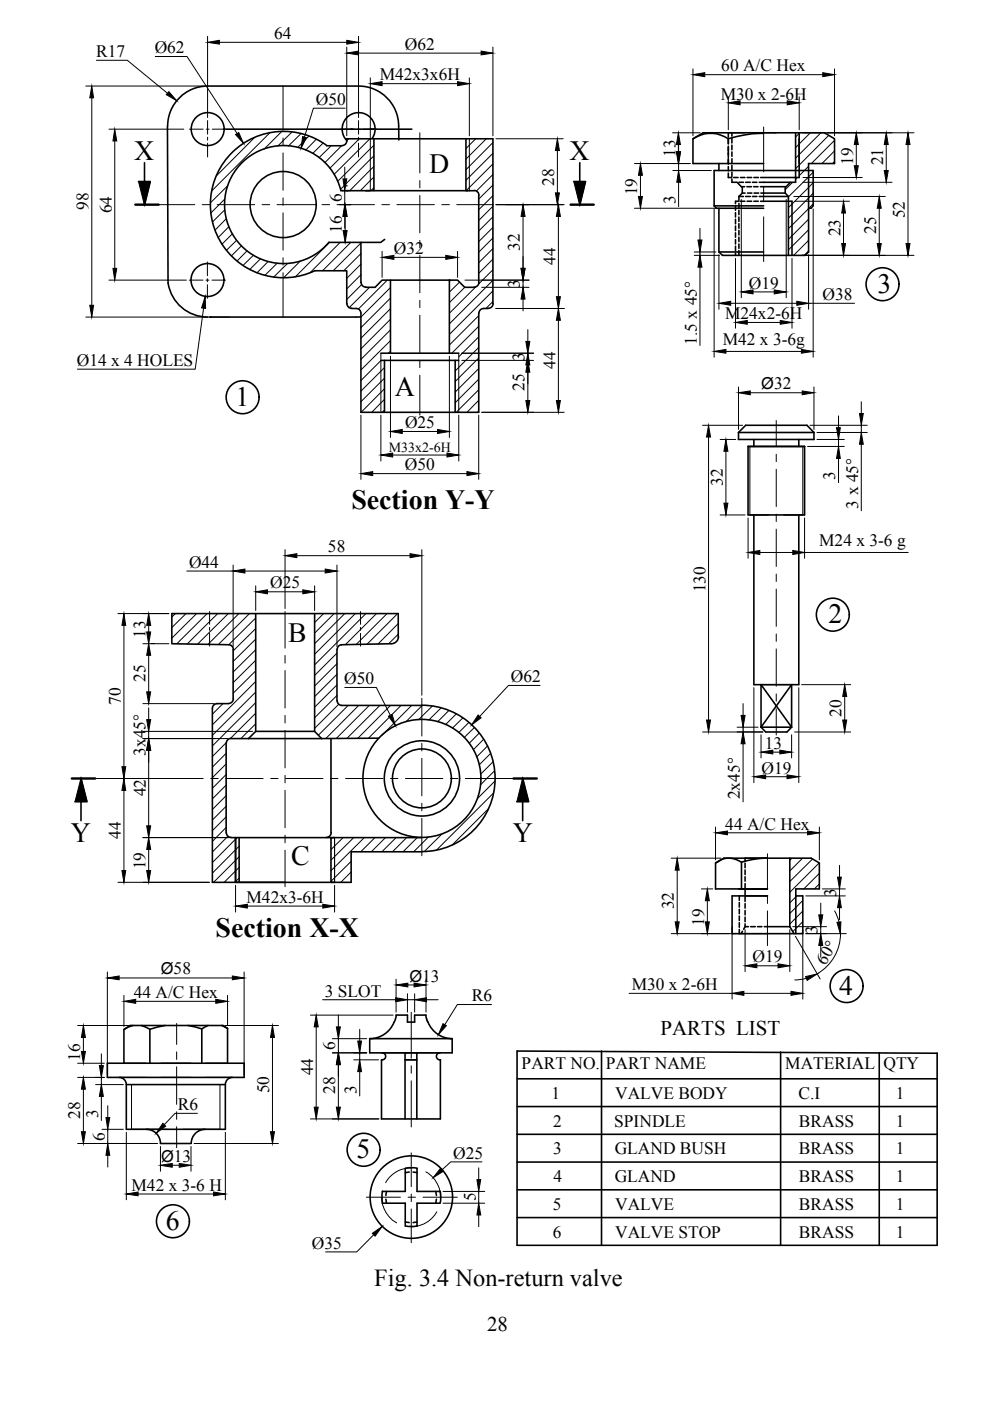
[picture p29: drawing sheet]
<svg xmlns="http://www.w3.org/2000/svg" width="210mm" height="297mm" viewBox="0 0 210 297" stroke-linecap="round" stroke-linejoin="round" font-family="sans-serif">
<defs><g id="words">
<g font-size="5.9">
<text x="28.5" y="33.9">X</text>
<text x="120.8" y="33.9">X</text>
<text x="91" y="36.6">D</text>
<text x="186.1" y="62.1">3</text>
<text x="49.9" y="86.1">1</text>
<text x="83.7" y="84">A</text>
<text x="74.5" y="108">Section Y-Y</text>
<text x="61.1" y="136.1">B</text>
<text x="175.6" y="132.2">2</text>
<text x="15" y="178.6">Y</text>
<text x="108.7" y="178.6">Y</text>
<text x="61.7" y="183.4">C</text>
<text x="45.7" y="198.6">Section X-X</text>
<text x="178" y="210.9">4</text>
<text x="75.6" y="245.6">5</text>
<text x="35.2" y="260.8">6</text>
</g>
<text font-size="5.2" x="79.4" y="272.6">Fig. 3.4 Non-return valve</text>
<g font-size="4.4">
<text x="140.1" y="219.5">PARTS LIST</text>
<text x="103.3" y="282.2">28</text>
</g>
<g font-size="3.7">
<text x="32.8" y="11.3">Ø62</text>
<text x="58.2" y="8.3">64</text>
<text x="85.8" y="10.5">Ø62</text>
<text x="20.4" y="12.1">R17</text>
<text x="80.5" y="17.1">M42x3x6H</text>
<text x="152.9" y="15.2">60 A/C Hex</text>
<text x="67" y="22.2">Ø50</text>
<text x="152.8" y="21.1">M30 x 2-6H</text>
<text x="143.2" y="33.3" transform="rotate(-90 143.2 33.3)">13</text>
<text x="180.9" y="34.9" transform="rotate(-90 180.9 34.9)">19</text>
<text x="187.3" y="35.1" transform="rotate(-90 187.3 35.1)">21</text>
<text x="117.5" y="39.4" transform="rotate(-90 117.5 39.4)">28</text>
<text x="135.1" y="41.4" transform="rotate(-90 135.1 41.4)">19</text>
<text x="18.8" y="44.5" transform="rotate(-90 18.8 44.5)">98</text>
<text x="23.7" y="45.3" transform="rotate(-90 23.7 45.3)">64</text>
<text x="72.5" y="42.8" transform="rotate(-90 72.5 42.8)">6</text>
<text x="143.2" y="43.3" transform="rotate(-90 143.2 43.3)">3</text>
<text x="191.8" y="46.3" transform="rotate(-90 191.8 46.3)">52</text>
<text x="72.5" y="49.4" transform="rotate(-90 72.5 49.4)">16</text>
<text x="83.5" y="53.8">Ø32</text>
<text x="110.2" y="53.3" transform="rotate(-90 110.2 53.3)">32</text>
<text x="178.2" y="50.1" transform="rotate(-90 178.2 50.1)">23</text>
<text x="185.7" y="49.6" transform="rotate(-90 185.7 49.6)">25</text>
<text x="117.8" y="56.2" transform="rotate(-90 117.8 56.2)">44</text>
<text x="110.2" y="61" transform="rotate(-90 110.2 61)">3</text>
<text x="158.8" y="61.2">Ø19</text>
<text x="174.4" y="63.6">Ø38</text>
<text x="153.7" y="67.7">M24x2-6H</text>
<text x="16.3" y="77.6">Ø14 x 4 HOLES</text>
<text x="111.2" y="76.5" transform="rotate(-90 111.2 76.5)">3</text>
<text x="147.7" y="73.1" transform="rotate(-90 147.7 73.1)">1.5 x 45°</text>
<text x="153.2" y="73.1">M42 x 3-6g</text>
<text x="111.2" y="82.9" transform="rotate(-90 111.2 82.9)">25</text>
<text x="117.8" y="78.2" transform="rotate(-90 117.8 78.2)">44</text>
<text x="85.9" y="90.8">Ø25</text>
<text x="85.8" y="99.7">Ø50</text>
<text x="177.1" y="101.9" transform="rotate(-90 177.1 101.9)">3</text>
<text x="153.2" y="103" transform="rotate(-90 153.2 103)">32</text>
<text x="182" y="107.8" transform="rotate(-90 182 107.8)">3 x 45°</text>
<text x="69.5" y="117.1">58</text>
<text x="173.7" y="115.7">M24 x 3-6 g</text>
<text x="40.1" y="120.4">Ø44</text>
<text x="57.3" y="124.8">Ø25</text>
<text x="149.5" y="125.6" transform="rotate(-90 149.5 125.6)">130</text>
<text x="30.8" y="135.2" transform="rotate(-90 30.8 135.2)">13</text>
<text x="25.6" y="149.4" transform="rotate(-90 25.6 149.4)">70</text>
<text x="30.8" y="144.6" transform="rotate(-90 30.8 144.6)">25</text>
<text x="73" y="145.1">Ø50</text>
<text x="108.3" y="144.6">Ø62</text>
<text x="178.4" y="152" transform="rotate(-90 178.4 152)">20</text>
<text x="30.8" y="160.2" transform="rotate(-90 30.8 160.2)">3x45°</text>
<text x="162.2" y="158.8">13</text>
<text x="161.4" y="164">Ø19</text>
<text x="30.9" y="168.9" transform="rotate(-90 30.9 168.9)">42</text>
<text x="156.9" y="169.5" transform="rotate(-90 156.9 169.5)">2x45°</text>
<text x="25.6" y="177.9" transform="rotate(-90 25.6 177.9)">44</text>
<text x="153.8" y="175.9">44 A/C Hex</text>
<text x="30.8" y="184.3" transform="rotate(-90 30.8 184.3)">19</text>
<text x="52.3" y="191.5">M42x3-6H</text>
<text x="177.3" y="190.1" transform="rotate(-90 177.3 190.1)">3</text>
<text x="142.9" y="192.8" transform="rotate(-90 142.9 192.8)">32</text>
<text x="149.3" y="196.3" transform="rotate(-90 149.3 196.3)">19</text>
<text x="173.3" y="198.1" transform="rotate(-90 173.3 198.1)">3</text>
<text x="133.9" y="209.9">M30 x 2-6H</text>
<text x="159.6" y="204">Ø19</text>
<text x="175" y="204.8" transform="rotate(-60 175 204.8)">60°</text>
<text x="28.3" y="211.6">44 A/C Hex</text>
<text x="68.9" y="211.3">3 SLOT</text>
<text x="100" y="212.3">R6</text>
<text x="17" y="224.9" transform="rotate(-90 17 224.9)">16</text>
<text x="66.4" y="228" transform="rotate(-90 66.4 228)">44</text>
<text x="71.1" y="222.7" transform="rotate(-90 71.1 222.7)">6</text>
<text x="110.6" y="226.7">PART NO.</text>
<text x="128.5" y="226.7">PART NAME</text>
<text x="166.5" y="226.7">MATERIAL</text>
<text x="187.3" y="226.7">QTY</text>
<text x="57.1" y="231.8" transform="rotate(-90 57.1 231.8)">50</text>
<text x="71.1" y="232" transform="rotate(-90 71.1 232)">28</text>
<text x="75.6" y="231.9" transform="rotate(-90 75.6 231.9)">3</text>
<text x="117" y="233">1</text>
<text x="130.4" y="233">VALVE BODY</text>
<text x="169.3" y="233">C.I</text>
<text x="189.9" y="233">1</text>
<text x="17" y="237.2" transform="rotate(-90 17 237.2)">28</text>
<text x="20.8" y="237.1" transform="rotate(-90 20.8 237.1)">3</text>
<text x="37.7" y="235.4">R6</text>
<text x="117.3" y="238.8">2</text>
<text x="130.2" y="238.8">SPINDLE</text>
<text x="169.4" y="238.8">BRASS</text>
<text x="189.9" y="238.8">1</text>
<text x="22.2" y="241.9" transform="rotate(-90 22.2 241.9)">6</text>
<text x="96.1" y="245.7">Ø25</text>
<text x="117.2" y="244.7">3</text>
<text x="130.3" y="244.7">GLAND BUSH</text>
<text x="169.4" y="244.7">BRASS</text>
<text x="189.9" y="244.7">1</text>
<text x="117.3" y="250.6">4</text>
<text x="130.3" y="250.6">GLAND</text>
<text x="169.4" y="250.6">BRASS</text>
<text x="189.9" y="250.6">1</text>
<text x="27.9" y="252.5">M42 x 3-6 H</text>
<text x="100.9" y="254.7" transform="rotate(-90 100.9 254.7)">5</text>
<text x="117.2" y="256.5">5</text>
<text x="130.4" y="256.5">VALVE</text>
<text x="169.4" y="256.5">BRASS</text>
<text x="189.9" y="256.5">1</text>
<text x="117.2" y="262.4">6</text>
<text x="130.4" y="262.4">VALVE STOP</text>
<text x="169.4" y="262.4">BRASS</text>
<text x="189.9" y="262.4">1</text>
<text x="66.1" y="264.7">Ø35</text>
</g>
<g font-size="3.5">
<text x="161.4" y="82.5">Ø32</text>
<text x="34.1" y="206.6">Ø58</text>
<text x="86.8" y="208.1">Ø13</text>
<text x="34.1" y="246.3">Ø13</text>
</g>
<text font-size="3" x="82.5" y="95.8">M33x2-6H</text>
</g></defs>
<!-- layer: 0 -->
<g fill="none" stroke="#000" stroke-width=".21">
<path d="M18.2 18.2h25.2M20.4 12.8h6.6l8.5 7M32.9 12h6.8l10.6 16.3M44 7.7v17.2M46.5 9h27M60 18.2v9.4M73.5 10v18.8M76 7.7v17.2M76 11.3h26M78.5 16.5v12.7M81 17.7h16M99.5 16.5v12.3"/>
<path d="M104.5 10v18.8M146.9 14.6v14.2M149.4 15.8h25M176.9 14.6v14.2M19.5 20.7v44M23.1 27.4h15.9M24.3 29.9v27M40.2 27.4h2.9M43.7 27.4h.7M44 25.6v2.8M44 29.1v.6M44 30.4v2.9"/>
<path d="M45 27.4h2.9M48.3 39.4l-3.7 3.6M54 29.2l-8.1 8.1M57.2 28.2l-12.3 12.3M59.7 27.9l-3.7 3.7M60 29.3v1.5M60 32.4v7.9M61.9 28l-3 2.9M63.8 28.4l-2.6 2.5M65.5 28.9l-2.4 2.4M67 29.5l-2.2 2.3M68.5 30.4l-2.2 2.2"/>
<path d="M70.2 30.9l-2.6 2.5M72.2 27.4h2.9M72.4 30.9l-3.5 3.6M73.1 35.4v2.5M73.2 22.9h-6.8l-1.9 6.2M73.9 29.4l-.4 .4M75.7 27.4h.7M76 25.6v2.8M76 29.1v.6M76 30.4v2.9M76.2 29.4l-6.3 6.3M77 27.4h2.9"/>
<path d="M78.4 29.4l-7.6 7.6M78.5 29.4v11M79.3 30.8l-7.7 7.7M79.3 33.1l-7.1 7.1M79.3 35.3l-5.1 5.1M79.3 37.5l-2.9 2.9M79.3 39.8l-.7 .6M89 28.2v8.5M89 38.3v1.5M99.5 29.4v11M100.9 29.4l-2.1 2.1M103.1 29.4l-4.3 4.3"/>
<path d="M104.5 30.2l-5.7 5.8M104.5 32.5l-5.7 5.7M104.5 34.8l-5.7 5.6M104.5 37l-3.5 3.5M104.5 39.2l-3 3M105.1 29.4h14.3M118.2 31.9v9M134.5 34.7h11.8M135.8 37.2v4.5M142.6 28.2h5.8M142.6 36.2h8.2M143.9 29.7v2.5"/>
<path d="M143.9 34.7v1.5M143.9 38.7v5.1M154.4 20.5v7M156.9 21.8h10M168 38.7l-1.5 1.5M169 37.6l-.3 .4M169.4 20.5v7M169.6 28.2l-.9 .8M170.3 28.2h23.5M170.3 38.7h18.8M170.3 37.6h12.5M171.4 35.3l-2 2"/>
<path d="M171.8 28.2l-3.1 3.1M172.4 38.7l-5.2 5.3M172.4 36.5l-5.2 5.2M174.1 28.2l-5.4 5.3M175.7 28.7l-7 7.1M176.9 29.8l-4.9 4.9M176.9 32l-2.6 2.7M176.9 34.2l-.4 .5M181.6 30.6v4.5M187.9 30.6v5.6M192.5 30.6v21M23.1 59.4h16.4"/>
<path d="M33.6 43.4h7.7M40.1 59.4h2.9M42.9 43.4h1.6M43.7 59.4h.6M44 55.5v3M44 59.1v.6M44.9 59.4h2.9M46 43.4h8M47.7 42.2l-3 3M47.7 44.5l-2.7 2.6M47.9 46.4l-2.3 2.4M48.5 48.1l-2.2 2.3"/>
<path d="M49.2 49.6l-2.1 2.2M50.2 51l-2.2 2.1M51.2 52.2l-2.1 2.1M52.4 53.2l-2.2 2.2M53.7 54.1l-2.2 2.2M55.2 54.9l-2.3 2.3M55.6 43.4h1.6M56.8 55.5l-2.3 2.4M58.7 55.8l-2.5 2.6M58.7 43.4h8M60 42v1.5M60 45.1v7.9"/>
<path d="M60 54.7v1.5M60 57.8v9.4M60.9 55.9l-2.9 2.9M63.7 55.4l-3.6 3.5M68.3 43.4h1.6M69.9 51.4l-7.3 7.3M71.4 43.4h8M72.1 51.4l-6.4 6.5M72.8 40.4h1.6M73.1 40.4v3M73.1 45.9v2.5M73.2 45.9v3"/>
<path d="M73.7 51.4h.7M74.4 51.4l-6 6M76.5 51.5l-5.9 5.9M76.5 53.8l-3.6 3.6M76.5 56l-3 3M76.5 58.3l-3 3M81 43.4h1.6M81 53.3v5.5M82.1 59.4l-6.1 6.1M83.5 54.6h11M84.1 43.4h8M89 41.4v8"/>
<path d="M89 51v1.5M89 54.1v8M93.7 43.4h1.6M95.6 59.4l-.3 .3M96.8 43.4h7.7M97 53.3v5.5M97.4 59.8l-2.1 2.1M98.6 59.4h13.6M104.5 41.5l-3 3M104.5 43.7l-3 3M104.5 46l-3 3M104.5 48.2l-3 3"/>
<path d="M104.5 50.5l-3 3M104.5 52.7l-3 3M104.5 54.9l-3 3.1M104.5 57.2l-3 3M104.5 59.4l-9.2 9.3M105.1 43.4h14.5M110.9 45.9v11M110.9 59.4v1.5M118.4 45.9v17M134.5 44.2h17.3M147.2 54.1h5.4M147.2 53.4h4.6"/>
<path d="M148.4 48.4v2.5M148.4 53.4v.7M148.4 56.6v16.6M151.4 44.3v31.4M152.4 54v11.6M155.9 54.8v14.8M157.2 42.3v20.8M166.7 42.3v20.8M167.9 54.8v14.8M168.3 41.7h19.4M168.6 42.7h11.5M170 54.1h23.8"/>
<path d="M171.4 46.5l-4.2 4.3M171.4 48.7l-4.2 4.3M171.4 44.2l-4.2 4.3M171.4 51l-3.1 3.1M171.4 53.2l-.9 .9M171.4 54v11.6M172.4 41l-5.2 5.2M172.4 43.2l-.9 1M172.4 44.3v31.4M178.8 45.2v6.4M186.4 44.2v7.4M18.2 67.2h30.5"/>
<path d="M43.2 65.4l-1.8 12.9h-25M44 60.4v2.8M76.7 60.4l-3.2 3.1M78.3 60.9l-4.3 4.4M80.8 74.9v12.5M80.8 76.4l-4.3 4.3M81.5 77.9l-5 5M82.8 61l-6.3 6.2M82.8 63.2l-6.3 6.3M82.8 65.4l-6.3 6.3M82.8 67.7l-6.3 6.3M82.8 69.9l-6.3 6.3"/>
<path d="M82.8 72.2l-6.3 6.2M82.8 74.5l-.5 .4M82.8 75.5v17.3M89 63.7v1.5M89 66.8v8M89 76.4v1.5M89 79.5v8.5M95.3 75.5v17.3M96.5 76.4h.1M97.3 74.9v12.5M97.9 76.4h15.2M97.9 74.9h15.2"/>
<path d="M98.5 60.9l-3.2 3.3M100.9 60.8l-5.6 5.6M101.5 73.7l-5 5M101.5 75.9l-5 5M101.5 78.1l-5 5M101.5 66.9l-6.2 6.3M101.5 69.2l-5.7 5.7M101.5 71.4l-4.2 4.2M102.1 60.9h10.1M104.5 61.7l-9.2 9.2M104.5 63.9l-1.5 1.5M105.1 65.4h14.5"/>
<path d="M110.9 63.4v2.5M111.9 69.9v2.5M111.9 74.9v1.5M111.9 77.4v7.5M118.4 67.9v17M153.9 74.5h16M154.9 64.3h14M158.4 68.4h7M159.7 61.9h4.5M171.4 64.3h9.8M76.5 88v13.6M80.8 88v9.7"/>
<path d="M81.5 80.2l-5 5M81.5 82.4l-4.9 5M81.5 84.7l-2.7 2.7M81.5 86.9l-.4 .5M83.3 96.5h11.5M85.3 91.5h7.5M97.3 88v9.7M101.5 80.4l-5 5M101.5 82.6l-4.7 4.8M101.5 88v13.6M101.5 84.9l-2.5 2.5M101.5 87.1l-.3 .3"/>
<path d="M102.1 87.4h17.5M149 90.2h8.5M150.2 92.7v60M152.7 93.2h3.3M153.9 95.7v11M156.6 82v9.1M159 94.7v14.5M159.1 83.3h11M164.6 89.2v5.5M164.6 96.3v1.6M164.6 99.5v7.9M170.2 94.7v14.5"/>
<path d="M171.2 94.7h7.8M171.7 90.2h12.2M172.6 82v9.1M173.2 93.2h5.8M173.2 91.7h10.7M177.8 88.2v2.5M177.8 93.2v1.5M177.8 97.2v5.1M182.6 85.2v2.5M182.6 90.2v1.5M182.6 94.2v14.1M49.4 119.8v17.3"/>
<path d="M60.4 116.5v12.5M62.9 117.8h24M71.4 119.8v17.3M79 100.4h20M89.4 116.5v30.9M152.7 109.2h5.3M158.6 109.8v8.6M161.1 117.1h7M164.6 109v1.6M164.6 112.2v7.9M170.6 109.8v8.6M170.6 117.1h22"/>
<path d="M25 130.1h10.8M26.3 132.6v30M30.3 136.5h5.5M31.5 132.6v1.4M31.5 138.9v7.8M32.1 136.4h.7M37.2 130.1l-.8 .7M39.4 130.1l-3 3M39.6 121.1h9.8M41.7 130.1l-5.3 5.2M43.9 130.1l-6.4 6.4M44.4 129.7v2.7"/>
<path d="M44.4 133v.6M44.4 134.3v2.7M46.2 130.1l-6.5 6.4M48.4 130.1l-6.5 6.5M50.7 130.1l-6.6 6.5M51.9 121.1h17M52.9 130.1l-6.6 6.6M54.2 131l-5.7 5.7M54.2 133.3l-4.8 4.7M54.2 135.5l-4.8 4.8M54.2 137.8l-4.8 4.7M54.2 140l-4.8 4.7"/>
<path d="M54.2 124.2v5.3M56.7 125.5h7.5M60.4 129.7v7.7M60.4 139v1.6M66.7 124.2v5.3M68.6 130.1l-1.9 1.9M70.9 130.1l-4.2 4.1M71.4 138.5l-4.7 4.7M73.1 130.1l-6.4 6.4M75.3 130.1l-8.6 8.6M76.4 129.7v2.7M76.4 133v.6"/>
<path d="M76.4 134.3v2.7M77.6 130.1l-10.9 10.9M79.8 130.1l-6.6 6.6M82.1 130.1l-6.6 6.6M84.3 130.1l-6.5 6.5M84.4 132.2l-4.3 4.4M84.4 134.5l-2 2M164.6 121.7v1.6M164.6 124.9v7.9M164.6 134.4v1.6M164.6 137.6v7.9M30.3 155.1h23.3"/>
<path d="M30.3 156.6h18M30.3 149.2h15.1M31.5 150.1v2.5M31.5 155.1v1.5M31.5 159.1v16M47.3 149.2l-2.3 2.2M47.9 157.5l-2.9 2.9M47.9 159.7l-2.9 2.9M54.2 142.2l-4.8 4.8M54.2 144.5l-9.2 9.2M54.2 146.7l-9.2 9.2M54.2 149l-9.2 9.2"/>
<path d="M54.2 151.2l-5.4 5.4M54.2 153.5l-3.1 3.1M60.4 142.2v7.9M60.4 151.7v1.6M60.4 154.9v7.9M71.4 140.7l-4.7 4.8M71.4 143l-4.7 4.7M71.4 145.2l-4.7 4.7M71.4 147.4l-4.7 4.8M71.8 149.4l-5.1 5M73.1 145.8h6.7l2.9 5.8M73.8 149.6l-6.3 6.3"/>
<path d="M76.1 149.6l-7 7M78.3 149.6l-7 6.9M80.5 149.6l-6.9 6.9M82.8 149.6l-7 6.9M85 149.6l-6.9 6.9M87.3 149.6l-6.3 6.3M89.4 148v8M89.4 157.6v1.6M89.5 149.6l-3.5 3.4M91.6 149.7l-2.8 2.9M93.5 150.1l-2.6 2.6M95.2 150.7l-2.4 2.3"/>
<path d="M96.7 151.4l-2.2 2.2M98.1 152.2l-2.2 2.2M99.4 153.2l-2.1 2.1M100.6 154.3l-2.2 2.1M101.6 155.4l-2.1 2.2M102.5 156.8l-2.1 2.2M103.3 158.2l-2.2 2.3M104 159.8l-2.4 2.4M114.5 145.3h-6.7l-6.1 6.6M149 155.2h12.7M156.3 154.2h4.4M157.6 149.2v2.5"/>
<path d="M157.6 154.2v1M157.6 157.7v12.3M159.8 145.8v20.1M161.4 155.8v4.9M163.9 159.5h1.4M164.6 147.1v1.6M164.6 150.3v5.5M167.8 155.8v4.9M168.5 155.2h11.9M169.4 145.8v20.1M170 145.2h10.4M179.1 147.7v5"/>
<path d="M20.2 165.1h22.9M26.3 167.6v17M30.3 177.6h18.5M44.7 165.1h1.6M47.9 165.1h7.9M47.9 162l-2.9 2.9M47.9 164.2l-2.9 2.9M47.9 166.5l-2.9 2.9M47.9 168.7l-2.9 2.9M47.9 170.9l-2.9 3M47.9 173.2l-2.9 2.9M47.9 175.4l-2.9 3"/>
<path d="M48.3 177.3l-3.3 3.3M49.9 177.6v9.5M50.3 177.6l-5.3 5.3M50.7 179.4l-5.7 5.7M57.4 165.1h1.6M60.4 164.4v1.6M60.4 167.6v7.9M60.4 177.1v1.6M60.6 165.1h7.9M70.1 165.1h1.6M70.5 177.6l-.3 .3M70.9 177.6v9.5"/>
<path d="M72.8 177.6l-2.6 2.5M73.3 165.1h7.9M75 177.6l-4.8 4.8M77.2 177.6l-7 7M79.5 177.6l-3 3M81.7 177.6l-3 3M82.8 165.1h1.6M84 177.6l-3 3M86 165.1h7.9M86.2 177.6l-3 3M88.5 177.6l-3 3M89.4 160.8v7.9"/>
<path d="M89.4 170.3v1.6M89.4 173.5v7.9M90.8 177.5l-3.1 3.1M93.7 176.8l-3.8 3.8M95.5 165.1h1.6M98.7 165.1h10.2M103.6 171.5l-7.8 7.7M104.5 161.5l-2.6 2.6M104.6 168.1l-12.1 12.2M104.8 163.4l-2.9 3M104.9 165.6l-3.7 3.7M151.7 175.3v7"/>
<path d="M154.2 176.6h17M162.3 164.7h4.6M173.7 175.3v7M25 187.1h19.4M31.5 180.1v4.5M49.9 187.7v5.7M50.7 181.7l-5.4 5.4M50.7 183.9l-3.2 3.2M50.7 186.2l-.9 .9M52.4 192.1h16M60.4 180.3v7.7M70.9 187.7v5.7"/>
<path d="M74.5 182.6l-4.3 4.3M74.5 184.9l-2.3 2.2M142.3 198h13.7M142.3 181.9h10.6M143.6 184.5v11M148.7 188.5h2.4M150 191v4.5M155.2 196.6v15.2M158 197.1v8.9M162.7 181v7.4M162.7 189.9v1.7M162.7 193.1v7.4"/>
<path d="M167.5 197.1v8.9M167.9 181.9l-.4 .5M168.1 196.5h7.1M168.6 198.5l5.3 9.1M168.9 189.9l-1.4 1.5M170.2 181.9l-2.7 2.8M170.2 193.2l-2.7 2.7M170.2 195.4l-2.1 2.1M170.2 197.1v14.7M170.2 190.9l-2.7 2.8M170.2 197.7l-.3 .3M170.8 198h8.6"/>
<path d="M170.8 189.9h8.4M172.3 182.1l-4.8 4.8M173.7 182.9l-6.2 6.3M173.7 185.2l-3.3 3.3M173.7 187.4l-1 1.1M174 191.5v2.5M174 196.5v1.5M174.4 188.5h4.8M177 193.1l.9 2.3M178 183.5v2.5M178 188.5v1.4M178 192.4v2.6"/>
<path d="M178.2 197.9a9.8 9.8 0 0 1-4.9 8.6M16.5 217.4h13.8M17.7 220v2.9M22.8 206.1v21.7M25.3 207.3h24M26.3 211v6.6M28.8 212.3h16.9M37.5 217v4.4M47.7 217.4h11.3M48.2 211v6.5M51.8 206.1v21.7M57.8 220v19.9"/>
<path d="M65.8 215.2h17.5M67 217.7v17M68.4 212h15.5M71.7 215.2v2.5M76.3 218.2v2.5M84 207.6v7M86.4 210.7v3.9M86.4 212h1.5M86.5 208.8h1.3M87.2 214.6v9.8M87.9 210.7v3.9M90.3 207.6v7"/>
<path d="M90.4 212h2.5M104.2 213h-7.2l-2.7 4.3M133.4 210.6h21.8M157.7 210.6h10M160.5 204.8h4.5M171 207.4l-2.5 .4M174 200.4v2.5M16.5 225.4h5.6M16.5 228.4h5.6M17.7 230.9v9M20.3 230h5.8M21.5 223.4v2.5"/>
<path d="M21.5 228.4v1.6M21.5 232.5v5.1M21.6 239.4h4.5M22.8 234.4v2.5M22.8 239.4v3M27.9 230v9.4M37.5 223v1.6M37.5 226.2v7.9M37.5 235.7v1.6M37.5 238.9v4.4M41.9 236.1h-4.8l-2.3 2.4M46.6 230v9.4"/>
<path d="M65.8 237.2h14.6M70.5 223.2h7.3M70.5 220.2h7.3M71.7 220.2v3M71.7 225.7v9M75 224.7h5.2M76.3 223.2v1.5M76.3 227.2v5.2M87.2 226v1.5M87.2 229.2v9.7M16.5 242.4h16.9M22.8 244.9v2.5"/>
<path d="M26.8 240.1v14.3M29.3 253.2h16M34 243.1v5.2M36.5 247.1h1.5M40.5 243.1v5.2M41.1 242.4h17.9M47.8 240.1v14.3M77.7 253.8h7.2M81 253.9a6 6 0 0 0 3.1 5.3M86.5 253.8h1.6M87.2 247.6a6.1 6.1 0 0 0-5.4 3.1M87.2 244.4v7.2"/>
<path d="M87.2 253.2v1.6M87.2 256.3v7.2M89.7 253.8h7.3M90.3 248.5a6.1 6.1 0 0 1 3.1 5.3M92.6 256.9a6.1 6.1 0 0 1-5.4 3.2M93.9 255.1h8.9M93.9 252.6h8.9M101.5 247.6v2.5M101.5 252.6v2.5M101.5 257.6v2.5M102.2 246.3h-6.6l-1.9 1.7M79.2 261.8l-3.6 3.6h-6.6"/>
</g>
<g fill="#000" stroke="#000" stroke-width=".21">
<path d="M35.8 19.4l1.7 1.9-2.3-1.2zM44 9l2.5-.4v.8zM73.5 8.6l2.5 .4-2.5 .4zM73.5 11.3l2.5-.5v.8zM78.5 17.7l2.5-.4v.9zM97 17.3l2.5 .4-2.5 .5zM102 10.8l2.5 .5-2.5 .3zM146.9 15.8l2.5-.4v.9zM174.4 15.4l2.5 .4-2.5 .5zM19.5 18.2l.3 2.5h-.8zM24.3 27.4l.5 2.5h-.9zM29.4 38.5h2.5l-1.3 5z"/>
<path d="M49.9 28.5l.7-.4 1 2.3zM64.2 29l.8 .2-1.2 2.3zM72.7 37.9h.8l-.4 2.5zM118.2 29.4l.4 2.5h-.8zM121.7 38.5h2.4l-1.2 5zM135.8 34.7l.4 2.5h-.8zM143.8 28.2l.5 2.4h-.9zM143.4 32.2h.9l-.5 2.5zM143.5 32.2h.8l-.4 2.5zM143.9 36.2l.4 2.5h-.8zM154.4 21.8l2.5-.4v.8zM166.9 21.4l2.5 .4-2.5 .4z"/>
<path d="M181.6 28.2l.4 2.4h-.9zM181.1 35.1h.9l-.4 2.5zM187.9 28.2l.4 2.4h-.8zM187.5 36.2h.8l-.4 2.5zM192.5 28.2l.4 2.4h-.8zM23.9 56.9h.9l-.5 2.5zM73.1 43.4l.4 2.5h-.8zM73.2 43.4l.4 2.5h-.8zM72.8 48.9h.8l-.4 2.5zM81 54.6l2.5-.5v.9zM94.5 54.1l2.5 .5-2.5 .4zM110.5 56.9h.8l-.4 2.5z"/>
<path d="M110.9 43.4l.4 2.5h-.8zM117.8 40.9h.8l-.4 2.5zM118.4 43.4l.4 2.5h-.8zM135.4 41.7h.8l-.4 2.5zM148 50.9h.8l-.4 2.5zM148.4 54.1l.4 2.5h-.8zM178.5 51.6h.8l-.5 2.5zM178.8 42.7l.5 2.5h-.8zM186 51.6h.8l-.4 2.5zM186.4 41.7l.4 2.5h-.8zM192.1 51.6h.8l-.4 2.5zM19 64.7h.8l-.3 2.5z"/>
<path d="M43.5 62.9l.1 2.5-.9-.1zM110.9 60.9l.4 2.5h-.8zM111.9 76.4l.4 2.5h-.8zM111.5 72.4h.8l-.4 2.5zM111.9 74.9l.4 2.5h-.8zM118 62.9h.8l-.4 2.5zM118.4 65.4l.4 2.5h-.8zM151.4 74.5l2.5-.4v.8zM152.4 64.3l2.5-.4v.8zM155.9 68.4l2.5-.5v.8zM157.2 61.9l2.5-.4v.8zM164.2 61.5l2.5 .4-2.5 .4z"/>
<path d="M165.4 67.9l2.5 .5-2.5 .3zM168.9 63.9l2.5 .4-2.5 .4zM169.9 74.1l2.5 .4-2.5 .4zM76.5 100.4l2.5-.4v.8zM80.8 96.5l2.5-.4v.8zM82.8 91.5l2.5-.4v.8zM92.8 91.1l2.5 .4-2.5 .4zM94.8 96.1l2.5 .4-2.5 .4zM99 100l2.5 .4-2.5 .4zM111.5 84.9h.8l-.4 2.5zM118 84.9h.8l-.4 2.5zM150.2 90.2l.5 2.5h-.9z"/>
<path d="M153.9 93.2l.4 2.5h-.8zM156.6 83.3l2.5-.4v.8zM170.1 82.9l2.5 .4-2.5 .4zM177.4 90.7h.8l-.4 2.5zM177.8 94.7l.4 2.5h-.8zM182.2 87.7h.8l-.4 2.5zM182.6 91.7l.4 2.5h-.8zM60.4 117.8l2.5-.4v.8zM86.9 117.4l2.5 .4-2.5 .4zM153.5 106.7h.8l-.4 2.5zM158.6 117.1l2.5-.4v.9zM168.1 116.7l2.5 .4-2.5 .5z"/>
<path d="M26.3 130.1l.4 2.5h-.8zM31.1 134h.8l-.4 2.5zM31.5 130.1l.4 2.5h-.8zM31.5 136.4l.4 2.5h-.8zM49.4 121.1l2.5-.4v.8zM54.2 125.5l2.5-.4v.8zM64.2 125.1l2.5 .4-2.5 .4zM68.9 120.7l2.5 .4-2.5 .4zM31.1 152.6h.8l-.4 2.5zM31.5 156.6l.4 2.5h-.8zM31.1 146.7h.8l-.4 2.5zM82.4 151.8l.7-.3 .7 2.4z"/>
<path d="M101.4 151.6l.6 .6-2 1.5zM149.8 152.7h.9l-.5 2.5zM157.1 151.7h.9l-.4 2.5zM157.6 155.2l.4 2.5h-.9zM161.4 159.5l2.5-.5v.9zM165.3 159l2.5 .5-2.5 .4zM179.1 145.2l.4 2.5h-.8zM178.7 152.7h.8l-.4 2.5zM17.2 165l1.2 5h-2.5zM26.3 165.1l.4 2.5h-.8zM25.9 162.6h.8l-.4 2.5zM31.1 175.1h.8l-.4 2.5z"/>
<path d="M110.8 165l1.3 5h-2.5zM151.7 176.6l2.5-.4v.8zM159.8 164.7l2.5-.4v.8zM166.9 164.3l2.5 .4-2.5 .4zM171.2 176.2l2.5 .4-2.5 .4zM25.9 184.6h.8l-.4 2.5zM31.5 177.6l.4 2.5h-.8zM31.1 184.6h.8l-.4 2.5zM49.9 192.1l2.5-.4v.8zM68.4 191.7l2.5 .4-2.5 .4zM143.2 195.5h.8l-.4 2.5zM143.6 181.9l.4 2.6h-.8z"/>
<path d="M149.5 195.5h.9l-.4 2.5zM150 188.5l.4 2.5h-.9zM173.6 194h.8l-.4 2.5zM177.6 186h.8l-.4 2.5zM178 189.9l.4 2.5h-.8zM177.4 195.5h.9l-.1 2.5zM17.7 217.4l.4 2.6h-.8zM22.8 207.3l2.5-.4v.8zM26.3 212.3l2.5-.4v.8zM45.7 211.9l2.5 .4-2.5 .4zM49.3 206.9l2.5 .4-2.5 .4zM57.8 217.4l.4 2.6h-.9z"/>
<path d="M67 215.2l.5 2.5h-.9zM71.3 217.7h.9l-.5 2.5zM83.9 211.5l2.5 .5-2.5 .4zM84 208.8l2.5-.4v.9zM87.8 208.4l2.5 .4-2.5 .5zM87.9 212l2.5-.5v.9zM93.9 217l.7 .5-1.7 1.9zM155.2 210.6l2.5-.4v.8zM158 204.8l2.5-.5v.9zM165 204.3l2.5 .5-2.5 .4zM167.7 210.2l2.5 .4-2.5 .4zM170.8 207.1l2.5-.6-2.2 1.4z"/>
<path d="M174 198l.4 2.4h-.8zM17.3 222.9h.8l-.4 2.5zM17.7 228.4l.4 2.5h-.8zM17.3 239.9h.8l-.4 2.5zM21.1 225.9h.8l-.4 2.5zM21.5 230l.4 2.5h-.8zM22.5 236.9h.8l-.5 2.5zM34.5 238.2l.6 .6-2 1.5zM57.3 239.9h.9l-.4 2.5zM66.6 234.7h.9l-.5 2.5zM71.7 223.2l.5 2.5h-.9zM71.3 234.7h.9l-.5 2.5z"/>
<path d="M75.8 220.7h.9l-.4 2.5zM76.3 224.7l.4 2.5h-.9zM22.8 242.4l.5 2.5h-.8zM26.8 253.2l2.5-.5v.8zM34 247.1l2.5-.4v.8zM38 246.7l2.5 .4-2.5 .4zM45.3 252.7l2.5 .5-2.5 .3zM93.4 247.7l.6 .6-2.2 1.4zM101.5 255.1l.4 2.5h-.8zM101.1 250.1h.8l-.4 2.5zM78.9 261.5l2.1-1.4-1.5 2z"/>
</g>
<g fill="none" stroke="#000" stroke-width=".34">
<path d="M44 18.2h32M44 18.2a8.5 8.5 0 0 0-8.5 8.5M76 18.2a8.5 8.5 0 0 1 8.5 8.5M29.4 38.5h2.5l-1.3 5M30.6 34.5v8.9M35.5 26.8l.1 33.3M47.9 27.4h39.4M69.2 30.9h3.3M69.3 30.8a15.5 15.5 0 0 0-24.6 11.1 15.5 15.5 0 0 0 22.1 15.5M73.5 29.9l-.3 .7-.7 .3M73.5 29.9v-.5h31v35M73.5 39.4h.1"/>
<path d="M78.9 29.4a3.5 3.5 0 0 0-.7-4.8 3.5 3.5 0 0 0-4.8 .4 3.5 3.5 0 0 0 .1 4.8M79.3 29.4v11h-5.8M84.5 26.8l.1 2.9M98.8 29.4v11h1.7M121.7 38.5h2.4l-1.2 5M122.9 34.5v8.9M146.9 34.7h15M152.4 34.7v1.5M154.4 28.2v.9M154.4 29.4v1.1M154.4 31v2.4M154.4 33.6v1.2"/>
<path d="M154.4 35.3v.9M154.4 36.7v.9h.7M155.2 28.2v.7M155.2 29.3v1M155.2 30.8v1M155.2 32.2v.9M155.2 33.7v.9M155.2 35.1v.9M155.2 36.5v1M155.2 37.9v.8h1M155.6 37.6h.9M156.3 38.7l.9 .9h.7"/>
<path d="M156.7 38.7h.9M157 37.6h.9M157.4 39.6v1.3M158.1 38.7h1M158.4 39.6h.9M158.4 37.6h1M159.5 38.7h1M159.8 39.6h.9M159.8 37.6h1M164.5 28.2h10.3l2.1 1.2v5.3h-5.5v18.7l-.7 .7h-17.5l-.8-.7M166.5 39.6v1.3M167.6 38.7l-.9 .9h-5.5"/>
<path d="M168.7 28.2v10.5h-7.7M169.4 28.2v9.4h-8.1M66.7 57.4h6.8v7M69.7 51.4h6.8v8.5M72.2 40.4h1.6M72.3 40.4a12.5 12.5 0 0 0-17.7-8.3 12.5 12.5 0 0 0-4.3 19 12.5 12.5 0 0 0 19.4 .3M72.6 40.4h.1M76.6 59.9a.99 .99 0 0 0 1 1M77.5 40.4h1M79.3 40.4h19.8M81.6 50.8l-.9 .6h-4.2M82.8 59.4h12.5"/>
<path d="M95.3 59.4h1.7l1.5 1.5h2M95.3 59.4v15.5M100.5 40.4a.99 .99 0 0 1 1 1M101.5 41.4v18.5M101.5 59.9a.99 .99 0 0 1-1 1M151.4 43.6v-7.4h21v7.4l-.5 .6h-.5M151.4 43.6l.5 .6h10M151.4 43.6h10.5M152.4 53.4h9.5M152.4 44.2v9.2M155.9 43.6v1M155.9 45.1v.9"/>
<path d="M155.9 46.5v1M155.9 47.9v1M155.9 49.4v.9M155.9 50.8v.9M155.9 52.2v1M155.9 53.6v.5M156.5 42.7h-.6v.5M156.7 41.7v1M156.7 43.1v1M156.7 44.6v.9M156.7 46v.9M156.7 47.4v1"/>
<path d="M156.7 48.9v.9M156.7 50.3v.9M156.7 51.7v1M156.7 53.1v1M156.7 41.7h.9M157 42.7h.9M158 40.9h-.6l-.7 .8M158.1 41.7h1M158.4 42.7h1M158.5 40.9h.9M159.5 41.7h1M159.8 42.7h1"/>
<path d="M159.9 40.9h1M161 41.7h6.2M161.3 42.7h.5M161.3 40.9h5.2l.7 .8M162 42.7h5.9v11.4M167.2 41.7v12.4M35.7 60.1a8.5 8.5 0 0 0 8.3 7.1M73.6 64.4a.99 .99 0 0 0 1 1M74.5 65.4h1a.99 .99 0 0 1 1 1v21h25v-21M76.5 67.2h-32M77.5 60.9h2l1.5-1.5h1.8v15.5M80.8 76.4h16.5"/>
<path d="M80.8 74.9h16.5M81.5 76.4v11M96.5 76.4v11M103.5 65.4h-1a.99 .99 0 0 0-1 1M104.5 64.4a.99 .99 0 0 1-.9 1M156.6 91.7l1.5-1.5h13l1.5 1.5zM158.6 94.7h12M48.5 136.7a.99 .99 0 0 1 1 1l-.1 10.5a.92 .92 0 0 1-.9 .9M54.2 130.1v25M66.7 130.1v25l1.5 1.5M71.4 137.7v10.9M72.5 136.7a.99 .99 0 0 0-1 1"/>
<path d="M83 136.5l-10.6 .2M84.4 135v-4.9h-48v6.4l12.1 .2M84.5 135a1.5 1.5 0 0 1-1.5 1.5M45 150.2v36.9h29.5v-6.5h14.9M47.9 157.6l.1 19a1.07 1.07 0 0 0 1 1h.9v9.5h.8v-9.5M48.5 149.2h-2.5a.99 .99 0 0 0-1 1M49 156.6h19.2M49 156.5a.99 .99 0 0 0-1 1M54.2 155.1l-1.5 1.5M54.2 155.1h12.5M70.2 156.6v20M71.5 148.6a.99 .99 0 0 0 1 1h16.9"/>
<path d="M80.3 156.5l-12.1 .1M89.5 149.5a15.5 15.5 0 0 1 15.5 15.5 15.5 15.5 0 0 1-15.5 15.6M161.4 154.2l.9 1h4.6l.9-1M161.4 154.2h6.4M161.4 154.2v-9l6.4 9M161.4 154.2l6.4-9v9M17.2 165l1.2 5h-2.5M17.2 165.1v8.9M70.2 177.6h-20.3v9.5M70.2 176.6a.99 .99 0 0 1-1 .9M70.6 177.6h18.8M70.9 177.6h-.7v9.5h.7"/>
<path d="M110.8 165l1.3 5h-2.5M110.8 165.1v8.9M151.7 188.5h11h-6M155.2 189.9v8.1M156.7 189.9v1M156.7 191.3v1M156.7 192.8v.9M156.7 194.2v1M156.7 195.6v1M156.7 197.1v.9M157.4 197.4l-.3 .6M158 182.5v-.6h14l1.7 1.1v5.5h-5v9.5"/>
<path d="M158 183v1M158 184.4v1M158 185.9v.9M158 187.3v1M158 188.7v1M158 190.2v.9M158 191.6v.9M158 193v1M158 194.4v1M158 195.9v.6M158 189.9h4.7M158.7 196.5h-.7l-.3 .5"/>
<path d="M159.2 196.5h.9M160.6 196.5h.9M162 196.5h5.5M162.7 181.9h-.6a19.5 19.5 0 0 0-4.9 .9v5.7M167.5 196.5l.8 1.5M167.5 181.9v14.6M168.7 189.9h1.5v8.1h-7.5M84 215.2h2.4v1.5h1.5v-1.5h2.4M84 215.2a5.8 5.8 0 0 1-5.6 5M90.3 215.2a5.8 5.8 0 0 0 5.6 5M25.3 228.4a1.5 1.5 0 0 1 1.5 1.6l21-.1a1.5 1.5 0 0 1 1.5-1.5M31 239.4a2.98 2.98 0 0 1 3 3h6.5"/>
<path d="M43.5 239.4a2.98 2.98 0 0 0-3 3M80.9 237.2h12.5M81 223.2a.75 .75 0 0 1 .8 .8 .75 .75 0 0 1-.9 .7M85.9 223.3v13.9M85.9 224.7h2.5M85.9 223.2h2.5M88.4 223.3v13.9M93.2 223.2a.74 .74 0 0 0-.7 .8 .74 .74 0 0 0 .8 .7M93.2 224.7h.2M109.6 228.7h89.1M109.6 234.6h89.1M127.5 222.8v41.2"/>
<path d="M165.5 223.1v40.9M186.4 223.2v40.8M198.7 223.3v40.7h-89.1v-41.2l89.1 .5M81.1 255.1h4.8v4.9M81.1 252.6l-.1 1 .1 1.5M81.8 254.3l.1 .8M81.9 252.6l-.1 .8M85.9 247.7v4.9h-4.8M85.9 259.1l.9 .1M86 259.9l1.5 .1 1-.1M86 247.7l1.5-.1 1 .1M86.8 248.5l-.9 .1"/>
<path d="M87.6 248.5l.8 .1M88.4 259.1l-.8 .1M88.4 247.7v4.9h4.9M92.4 252.6l.1 .8M92.5 254.3l-.1 .8M93.3 255.1h-4.9v4.9M93.3 252.6l.2 1-.2 1.5M109.6 240.5h89.1M109.6 246.4h89.1M109.6 252.3h89.1M109.6 258.1h89.1"/>
<circle cx="44" cy="27.4" r="3.5"/>
<circle cx="44" cy="59.4" r="3.5"/>
<circle cx="60" cy="43.4" r="7"/>
<circle cx="187.1" cy="60.3" r="3.5"/>
<circle cx="51.4" cy="84.2" r="3.5"/>
<circle cx="176.6" cy="130.3" r="3.5"/>
<circle cx="89.5" cy="165" r="12.5"/>
<circle cx="89.5" cy="165" r="8"/>
<circle cx="89.5" cy="165" r="6.2"/>
<circle cx="179.5" cy="209.1" r="3.5"/>
<circle cx="36.7" cy="258.9" r="3.5"/>
<circle cx="77.1" cy="243.8" r="3.5"/>
</g>
<!-- layer: DEFAULT_2 -->
<g fill="none" stroke="#000" stroke-width=".25">
<path d="M154.4 28.2h3.5M161.1 28.2h3.4M159 109.2h4M166.2 109.2h4M161.4 145.2h6.4M156.5 198h6.2M90.4 215.9l.3 .8M25.3 228.4h5.6M26.3 225.4h4.6M27.9 239.4h7.8M34.1 228.4h6.4M34.1 225.4h6.4"/>
<path d="M38.8 239.4h7.8M43.6 228.4h5.6M43.6 225.4h4.6M80.9 223.2h4.6M85.9 223.2v.1M85.9 224.7h2.5M88.4 223.2v.1M88.7 223.2h4.7"/>
</g>
<!-- layer: 02___PRT_ALL_AXES -->
<g fill="none" stroke="#000" stroke-width=".34">
<path d="M161.9 28.3a22.1 22.1 0 0 0-7.5 1.1 6.7 6.7 0 0 0-7.5 0M164.5 28.2h-15.4l-2.2 1.2v5.3M156.6 91.7v1.5h16v-1.5M158.6 94.7h12v14.5h-12zM159.8 93.2v1.5M169.4 93.2v1.5M159.8 109.2v36h9.6v-36M155.2 198h7.5M155.2 189.9h7.5M157.2 182.8a4.5 4.5 0 0 0-5.5 .2M162.7 181.9h-9.2l-1.8 1.1v5.5M28.2 217.4l-1.9 .9"/>
<path d="M30 217.4l1.8 .8 3.2-.8M31.8 218.2v7.2M39.9 217.4l2.9 .7 1.3-.7M42.8 218.1v7.3M47 217.4l1.2 .7M48.2 218.1l-.9-.7h-19.7l-1.3 .9v7.1M48.2 218.1v7.3M22.8 225.4h29v3h-29zM26.8 230v9.4h21v-9.4M78.4 220.2h17.5v3h-17.5zM80.9 224.7v12.5M93.4 224.7v12.5"/>
<circle cx="87.2" cy="253.8" r="8.7"/>
</g>
<!-- layer: DEFAULT_3 -->
<path d="M161.9 26.9v9.5M161.9 39.6v3.2M161.9 46v9.5" fill="none" stroke="#000" stroke-width=".21"/>
<!-- layer: 0 -->
<g fill="#000">
<circle cx="74.5" cy="27.4" r=".17"/>
<circle cx="44.5" cy="67.2" r=".17"/>
<circle cx="85.9" cy="223.2" r=".17"/>
<circle cx="88.4" cy="223.2" r=".17"/>
</g>
<path d="M28.7 43.4h4.9M121 43.4h4.9M15.2 165.1h5M108.9 165.1h4.9" fill="none" stroke="#000" stroke-width=".51"/>
<use href="#words"/>
</svg>
